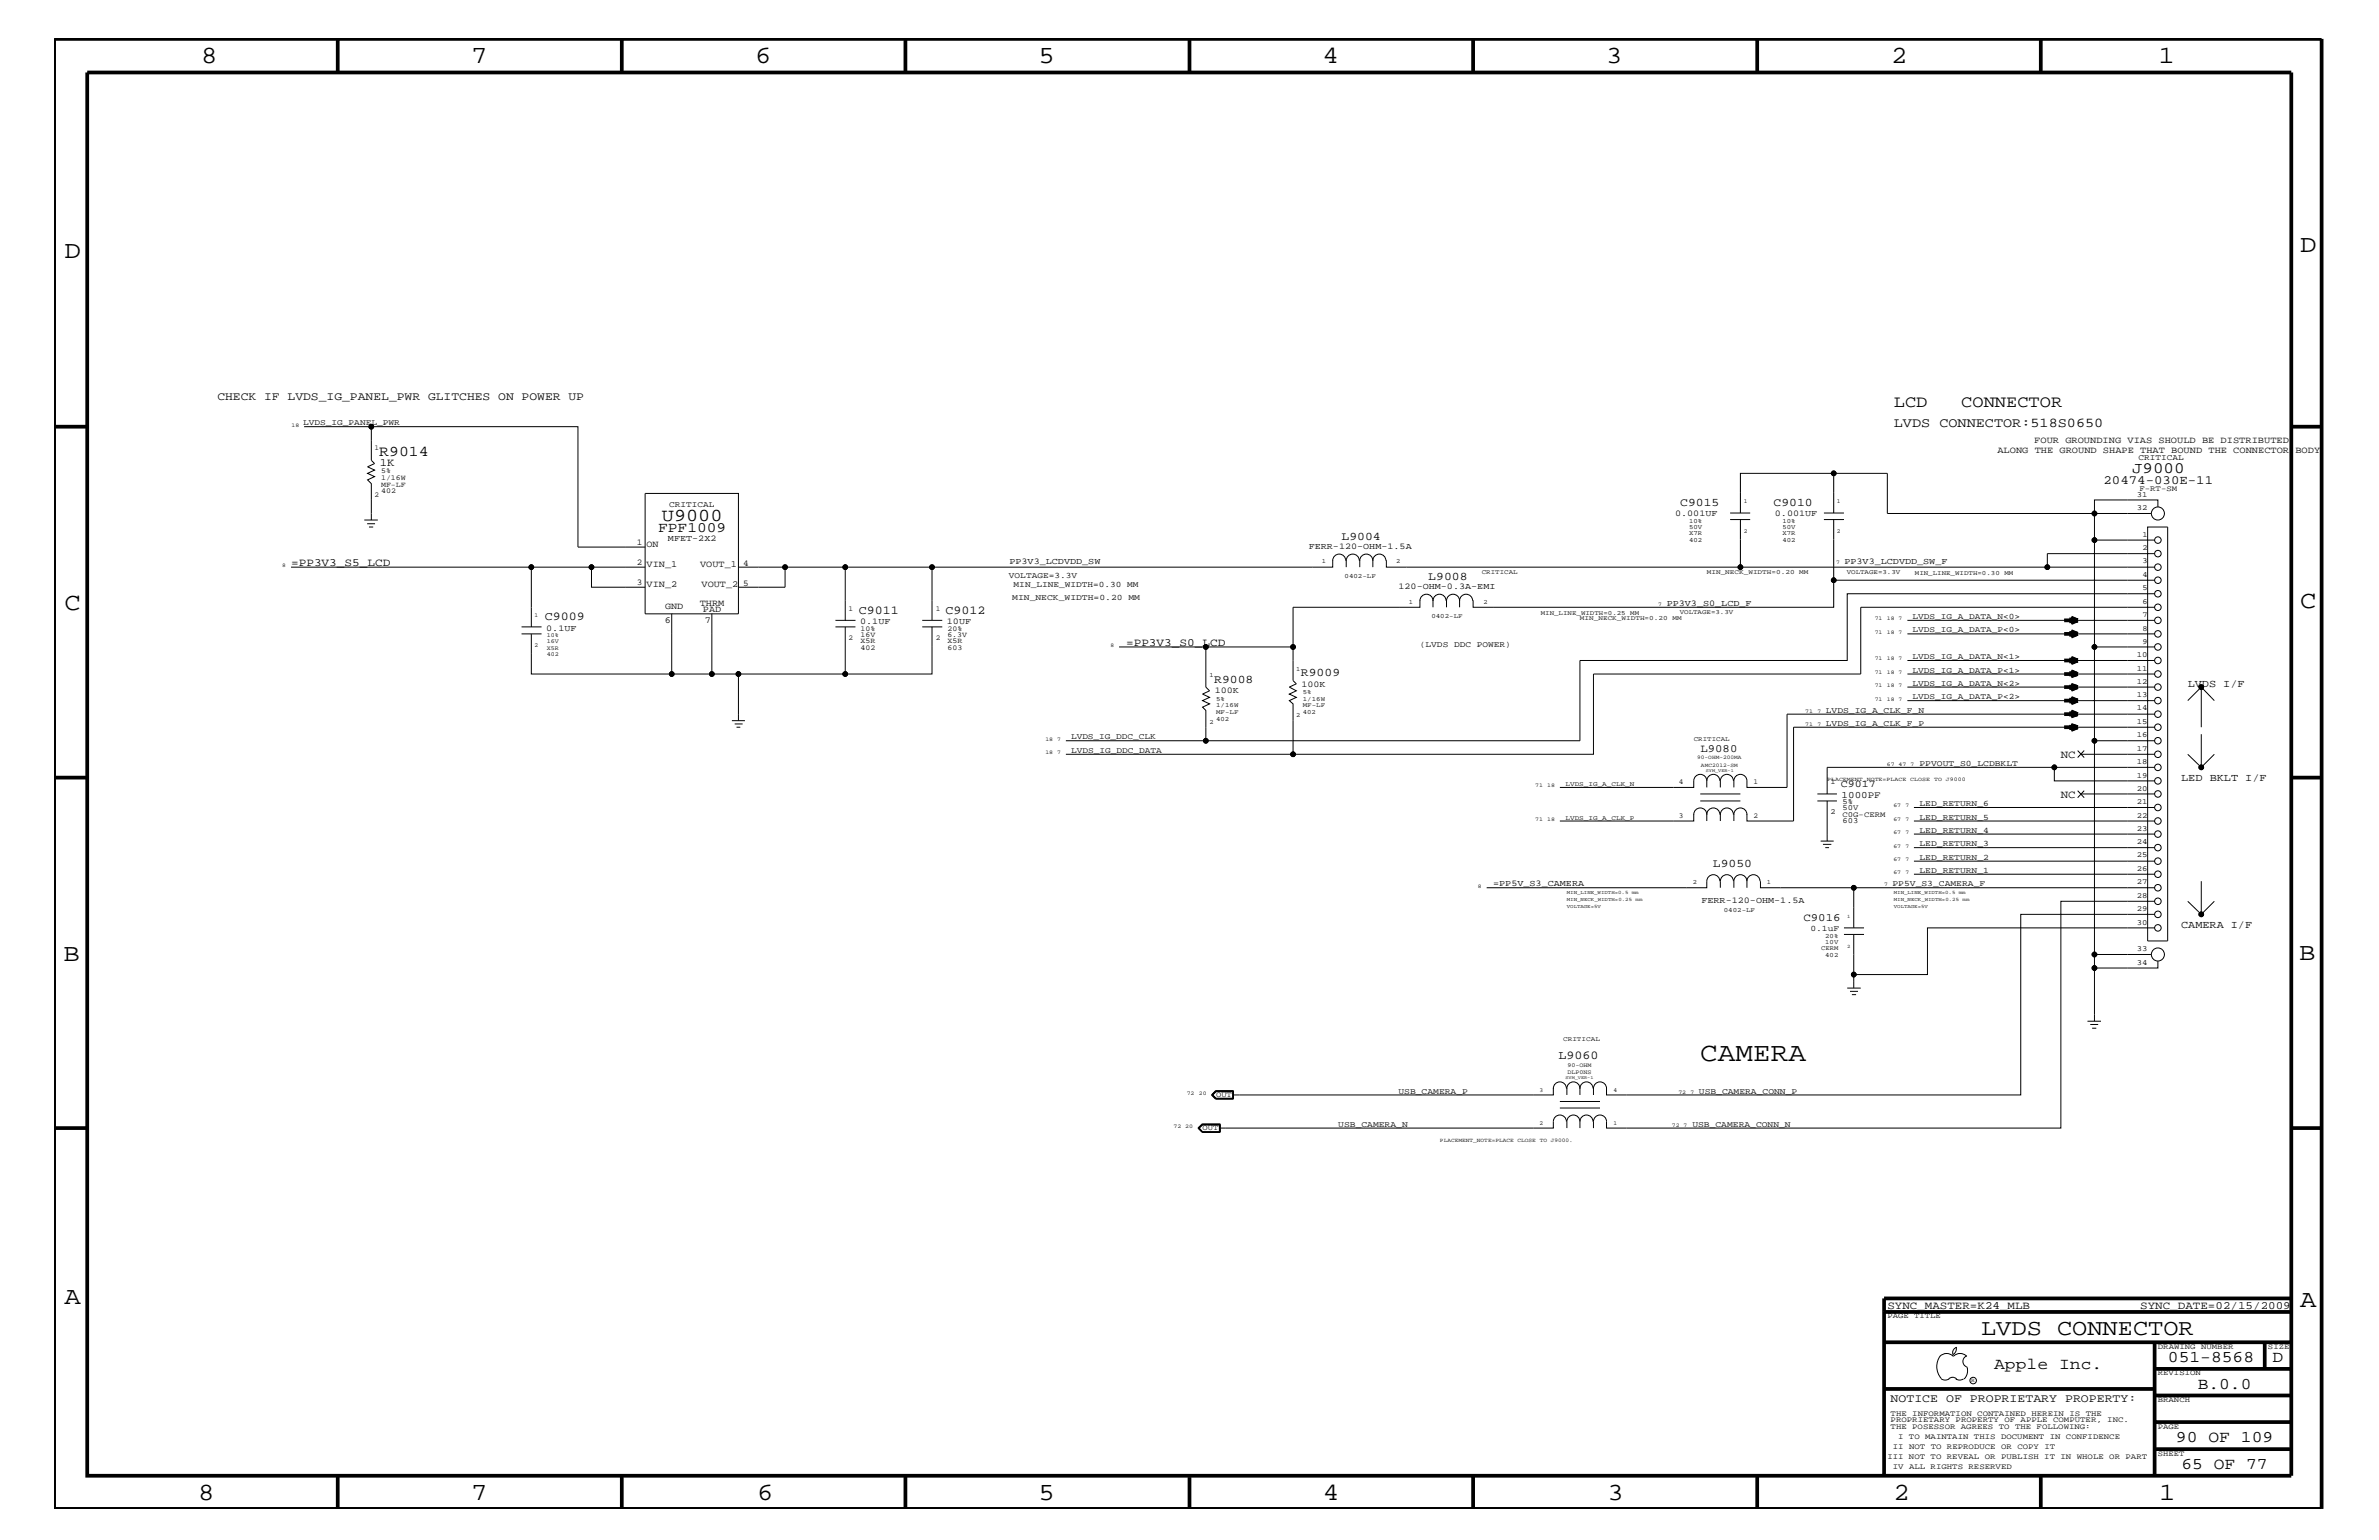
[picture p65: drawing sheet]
<svg xmlns="http://www.w3.org/2000/svg" width="432mm" height="279mm" viewBox="0 0 432 279" stroke-linecap="round" stroke-linejoin="round" font-family="sans-serif">
<defs><g id="words">
<text font-size="4.8" x="308.6" y="192.6">CAMERA</text>
<g font-size="4.5">
<text x="36.5" y="11.5">8</text>
<text x="85.5" y="11.5">7</text>
<text x="137.1" y="11.5">6</text>
<text x="188.5" y="11.5">5</text>
<text x="240" y="11.5">4</text>
<text x="291.5" y="11.5">3</text>
<text x="343.2" y="11.5">2</text>
<text x="391.8" y="11.5">1</text>
<text x="11.7" y="46.8">D</text>
<text x="417.5" y="45.7">D</text>
<text x="11.7" y="110.6">C</text>
<text x="417.5" y="110.3">C</text>
<text x="11.5" y="174.3">B</text>
<text x="417.3" y="174.2">B</text>
<text x="11.7" y="236.7">A</text>
<text x="417.5" y="237.1">A</text>
<text x="36" y="272.1">8</text>
<text x="85.5" y="272.1">7</text>
<text x="137.4" y="272.1">6</text>
<text x="188.5" y="272.1">5</text>
<text x="240.1" y="272.1">4</text>
<text x="291.8" y="272.1">3</text>
<text x="343.7" y="272.1">2</text>
<text x="391.9" y="272.1">1</text>
</g>
<text font-size="4.1" x="359.6" y="242.3">LVDS CONNECTOR</text>
<text font-size="3.3" x="120.1" y="94.5">U9000</text>
<g font-size="3">
<text x="343.7" y="73.8">LCD</text>
<text x="356" y="73.8">CONNECTOR</text>
<text x="361.9" y="248.4">Apple Inc.</text>
<text x="393.5" y="247.1">051-8568</text>
<text x="398.9" y="252">B.0.0</text>
<text x="412.5" y="247.1">D</text>
<text x="394.9" y="261.6">90 OF 109</text>
<text x="395.9" y="266.6">65 OF 77</text>
</g>
<text font-size="2.9" x="387" y="85.8">J9000</text>
<text font-size="2.7" x="68.8" y="82.7">R9014</text>
<text font-size="2.6" x="119.5" y="96.5">FPF1009</text>
<text font-size="2.5" x="343.7" y="77.4">LVDS CONNECTOR:518S0650</text>
<text font-size="2.3" x="381.8" y="87.7">20474-030E-11</text>
<g font-size="2.2">
<text x="98.9" y="112.6">C9009</text>
<text x="155.9" y="111.4">C9011</text>
<text x="171.6" y="111.4">C9012</text>
<text x="282.9" y="192.2">L9060</text>
</g>
<g font-size="2.1">
<text x="39.5" y="72.6">CHECK IF LVDS_IG_PANEL_PWR GLITCHES ON POWER UP</text>
<text x="305" y="91.8">C9015</text>
<text x="321.9" y="91.8">C9010</text>
<text x="243.5" y="97.9">L9004</text>
<text x="259.2" y="105.2">L9008</text>
<text x="220.4" y="124">R9008</text>
<text x="236.1" y="122.7">R9009</text>
<text x="310.9" y="157.3">L9050</text>
<text x="343.2" y="254.4">NOTICE OF PROPRIETARY PROPERTY:</text>
</g>
<g font-size="2">
<text x="68.9" y="84.5">1K</text>
<text x="52.8" y="102.6">=PP3V3_S5_LCD</text>
<text x="204.4" y="117.2">=PP3V3_S0_LCD</text>
<text x="308.7" y="136.4">L9080</text>
<text x="374.1" y="137.4">NC</text>
<text x="374.1" y="144.7">NC</text>
<text x="327.3" y="167.1">C9016</text>
<text x="342.6" y="237.4">SYNC_MASTER=K24_MLB</text>
<text x="388.5" y="237.4">SYNC_DATE=02/15/2009</text>
</g>
<g font-size="1.9">
<text x="397.1" y="124.7">LVDS I/F</text>
<text x="334.1" y="142.9">C9017</text>
<text x="395.9" y="141.7">LED BKLT I/F</text>
<text x="395.9" y="168.3">CAMERA I/F</text>
</g>
<text font-size="1.8" x="334.3" y="144.7">1000PF</text>
<g font-size="1.7">
<text x="362.5" y="82.2">ALONG THE GROUND SHAPE THAT BOUND THE CONNECTOR BODY</text>
<text x="369.2" y="80.5">FOUR GROUNDING VIAS SHOULD BE DISTRIBUTED</text>
<text x="117.3" y="99.3">ON</text>
<text x="117.3" y="102.9">VIN_1</text>
<text x="117.3" y="106.5">VIN_2</text>
<text x="127.1" y="102.9">VOUT_1</text>
<text x="127.3" y="106.5">VOUT_2</text>
<text x="120.6" y="113.1">6</text>
<text x="120.7" y="110.5">GND</text>
<text x="127" y="109.9">THRM</text>
<text x="127.6" y="111.1">PAD</text>
<text x="127.9" y="113.1">7</text>
</g>
<g font-size="1.6">
<text x="304" y="93.7">0.001UF</text>
<text x="322.2" y="93.7">0.001UF</text>
<text x="115.6" y="98.8">1</text>
<text x="121.2" y="98.2">MFET-2X2</text>
<text x="237.5" y="99.6">FERR-120-OHM-1.5A</text>
<text x="115.6" y="102.5">2</text>
<text x="115.6" y="106.1">3</text>
<text x="134.9" y="102.6">4</text>
<text x="134.9" y="106.3">5</text>
<text x="183.2" y="102.4">PP3V3_LCDVDD_SW</text>
<text x="253.8" y="106.9">120-OHM-0.3A-EMI</text>
<text x="334.8" y="102.4">PP3V3_LCDVDD_SW_F</text>
<text x="156.1" y="113.1">0.1UF</text>
<text x="171.9" y="113.1">10UF</text>
<text x="302.5" y="109.9">PP3V3_S0_LCD_F</text>
<text x="99.1" y="114.4">0.1UF</text>
<text x="220.5" y="125.8">100K</text>
<text x="236.2" y="124.6">100K</text>
<text x="271" y="160.8">=PP5V_S3_CAMERA</text>
<text x="308.8" y="163.9">FERR-120-OHM-1.5A</text>
</g>
<g font-size="1.5">
<text x="55" y="77.2">LVDS_IG_PANEL_PWR</text>
<text x="388.2" y="83.5">CRITICAL</text>
<text x="121.5" y="92">CRITICAL</text>
<text x="183.1" y="104.9">VOLTAGE=3.3V</text>
<text x="184" y="106.5">MIN_LINE_WIDTH=0.30 MM</text>
<text x="183.7" y="108.9">MIN_NECK_WIDTH=0.20 MM</text>
<text x="347.1" y="112.3">LVDS_IG_A_DATA_N&lt;0&gt;</text>
<text x="257.7" y="117.4">(LVDS DDC POWER)</text>
<text x="347.1" y="114.8">LVDS_IG_A_DATA_P&lt;0&gt;</text>
<text x="347.1" y="119.6">LVDS_IG_A_DATA_N&lt;1&gt;</text>
<text x="347.1" y="124.4">LVDS_IG_A_DATA_N&lt;2&gt;</text>
<text x="347.1" y="122">LVDS_IG_A_DATA_P&lt;1&gt;</text>
<text x="331.4" y="129.3">LVDS_IG_A_CLK_F_N</text>
<text x="331.4" y="131.7">LVDS_IG_A_CLK_F_P</text>
<text x="347.1" y="126.9">LVDS_IG_A_DATA_P&lt;2&gt;</text>
<text x="194.4" y="134.1">LVDS_IG_DDC_CLK</text>
<text x="194.4" y="136.6">LVDS_IG_DDC_DATA</text>
<text x="348.4" y="139">PPVOUT_S0_LCDBKLT</text>
<text x="348.4" y="148.7">LED_RETURN_5</text>
<text x="348.4" y="146.2">LED_RETURN_6</text>
<text x="348.4" y="151.1">LED_RETURN_4</text>
<text x="348.4" y="153.5">LED_RETURN_3</text>
<text x="348.4" y="156">LED_RETURN_2</text>
<text x="343.5" y="160.8">PP5V_S3_CAMERA_F</text>
<text x="348.4" y="158.4">LED_RETURN_1</text>
<text x="328.6" y="168.9">0.1uF</text>
<text x="253.8" y="198.4">USB_CAMERA_P</text>
<text x="308.4" y="198.4">USB_CAMERA_CONN_P</text>
<text x="242.9" y="204.4">USB_CAMERA_N</text>
<text x="307.2" y="204.4">USB_CAMERA_CONN_N</text>
</g>
<g font-size="1.4">
<text x="68" y="81.6">1</text>
<text x="69.2" y="89.5">402</text>
<text x="69.2" y="85.9">5%</text>
<text x="69.2" y="87.1">1/16W</text>
<text x="69.2" y="88.3">MF-LF</text>
<text x="388.3" y="89">F-RT-SM</text>
<text x="68" y="90.1">2</text>
<text x="387.9" y="90.1">31</text>
<text x="387.9" y="92.6">32</text>
<text x="388.9" y="99.9">2</text>
<text x="388.9" y="97.4">1</text>
<text x="388.9" y="107.1">5</text>
<text x="388.9" y="104.7">4</text>
<text x="388.9" y="102.2">3</text>
<text x="154" y="110.8">1</text>
<text x="169.8" y="110.8">1</text>
<text x="388.9" y="109.5">6</text>
<text x="388.9" y="112">7</text>
<text x="154" y="116.2">2</text>
<text x="156.2" y="115.5">16V</text>
<text x="156.2" y="117.9">402</text>
<text x="156.2" y="116.7">X5R</text>
<text x="156.2" y="114.4">10%</text>
<text x="169.8" y="116.2">2</text>
<text x="172" y="116.7">X5R</text>
<text x="172" y="115.5">6.3V</text>
<text x="172" y="114.4">20%</text>
<text x="172" y="117.9">603</text>
<text x="387.9" y="119.2">10</text>
<text x="388.9" y="116.8">9</text>
<text x="388.9" y="114.4">8</text>
<text x="387.9" y="121.7">11</text>
<text x="387.9" y="124.1">12</text>
<text x="387.9" y="126.5">13</text>
<text x="387.9" y="131.3">15</text>
<text x="387.9" y="128.9">14</text>
<text x="387.9" y="133.8">16</text>
<text x="387.9" y="136.2">17</text>
<text x="304.7" y="142.3">4</text>
<text x="318.3" y="142.3">1</text>
<text x="332.2" y="142.3">1</text>
<text x="387.9" y="143.5">20</text>
<text x="387.9" y="141.1">19</text>
<text x="387.9" y="138.6">18</text>
<text x="304.7" y="148.4">3</text>
<text x="318.3" y="148.4">2</text>
<text x="332.2" y="147.7">2</text>
<text x="334.4" y="145.9">5%</text>
<text x="334.4" y="147">50V</text>
<text x="334.4" y="148.2">C0G-CERM</text>
<text x="334.4" y="149.4">603</text>
<text x="387.9" y="145.9">21</text>
<text x="387.9" y="148.4">22</text>
<text x="387.9" y="155.6">25</text>
<text x="387.9" y="153.2">24</text>
<text x="387.9" y="150.7">23</text>
<text x="387.9" y="160.5">27</text>
<text x="387.9" y="158">26</text>
<text x="387.9" y="167.8">30</text>
<text x="387.9" y="165.3">29</text>
<text x="387.9" y="162.8">28</text>
<text x="387.9" y="172.6">33</text>
<text x="387.9" y="175">34</text>
<text x="220.7" y="199">OUT</text>
<text x="218.3" y="205.1">OUT</text>
<text x="342.6" y="239.2">PAGE TITLE</text>
<text x="391.7" y="244.7">DRAWING NUMBER</text>
<text x="411.6" y="244.7">SIZE</text>
<text x="391.7" y="249.5">REVISION</text>
<text x="343.2" y="256.8">THE INFORMATION CONTAINED HEREIN IS THE</text>
<text x="391.7" y="254.4">BRANCH</text>
<text x="343.2" y="259.3">THE POSESSOR AGREES TO THE FOLLOWING:</text>
<text x="343.2" y="258">PROPRIETARY PROPERTY OF APPLE COMPUTER, INC.</text>
<text x="343.5" y="262.9">II NOT TO REPRODUCE OR COPY IT</text>
<text x="344.5" y="261.1">I TO MAINTAIN THIS DOCUMENT IN CONFIDENCE</text>
<text x="391.7" y="259.3">PAGE</text>
<text x="342.6" y="264.7">III NOT TO REVEAL OR PUBLISH IT IN WHOLE OR PART</text>
<text x="343.5" y="266.6">IV ALL RIGHTS RESERVED</text>
<text x="391.7" y="264.1">SHEET</text>
</g>
<g font-size="1.2">
<text x="306.6" y="94.9">10%</text>
<text x="306.6" y="96">50V</text>
<text x="323.5" y="96">50V</text>
<text x="323.5" y="94.9">10%</text>
<text x="306.6" y="98.4">402</text>
<text x="306.6" y="97.1">X7R</text>
<text x="323.5" y="97.1">X7R</text>
<text x="323.5" y="98.4">402</text>
<text x="239.9" y="102.2">1</text>
<text x="244.1" y="104.8">0402-LF</text>
<text x="253.4" y="102.2">2</text>
<text x="268.9" y="104.1">CRITICAL</text>
<text x="309.8" y="104.1">MIN_NECK_WIDTH=0.20</text>
<text x="326.6" y="104.1">MM</text>
<text x="335.2" y="104.2">VOLTAGE=3.3V</text>
<text x="347.6" y="104.3">MIN_LINE_WIDTH=0.30 MM</text>
<text x="255.7" y="109.5">1</text>
<text x="259.8" y="112">0402-LF</text>
<text x="269.2" y="109.5">2</text>
<text x="279.7" y="111.6">MIN_LINE_WIDTH=0.25 MM</text>
<text x="286.8" y="112.6">MIN_NECK_WIDTH=0.20</text>
<text x="303.5" y="112.6">MM</text>
<text x="304.9" y="111.4">VOLTAGE=3.3V</text>
<text x="219.5" y="122.9">1</text>
<text x="235.3" y="121.7">1</text>
<text x="236.5" y="125.9">5%</text>
<text x="219.5" y="131.3">2</text>
<text x="220.7" y="128.3">1/16W</text>
<text x="220.7" y="129.6">MF-LF</text>
<text x="220.7" y="127.1">5%</text>
<text x="220.7" y="130.8">402</text>
<text x="235.3" y="130.2">2</text>
<text x="236.5" y="128.3">MF-LF</text>
<text x="236.5" y="127.1">1/16W</text>
<text x="236.5" y="129.6">402</text>
<text x="307.4" y="134.4">CRITICAL</text>
<text x="284.1" y="142.6">LVDS_IG_A_CLK_N</text>
<text x="284.1" y="148.7">LVDS_IG_A_CLK_P</text>
<text x="307.3" y="160.5">2</text>
<text x="320.7" y="160.5">1</text>
<text x="312.9" y="165.4">0402-LF</text>
<text x="330.5" y="172.4">CERM</text>
<text x="331.3" y="173.7">402</text>
<text x="331.3" y="170.1">20%</text>
<text x="331.3" y="171.2">10V</text>
<text x="283.7" y="188.9">CRITICAL</text>
</g>
<g font-size="1.1">
<text x="316.5" y="91.2">1</text>
<text x="333.4" y="91.2">1</text>
<text x="316.5" y="96.7">2</text>
<text x="333.4" y="96.7">2</text>
<text x="97" y="112">1</text>
<text x="97" y="117.4">2</text>
<text x="99.2" y="115.6">10%</text>
<text x="99.2" y="119.1">402</text>
<text x="99.2" y="116.7">16V</text>
<text x="99.2" y="117.9">X5R</text>
<text x="284.5" y="193.6">90-OHM</text>
<text x="284.5" y="194.8">DLP0NS</text>
<text x="279.4" y="198.1">3</text>
<text x="292.9" y="198.1">4</text>
<text x="279.4" y="204.1">2</text>
<text x="292.9" y="204.1">1</text>
</g>
<g font-size="1">
<text x="52.9" y="77.4">18</text>
<text x="51.2" y="102.9">8</text>
<text x="333.2" y="102.4">7</text>
<text x="301" y="109.9">7</text>
<text x="340.3" y="112.6">71</text>
<text x="342.5" y="112.6">18 7</text>
<text x="201.6" y="117.4">8</text>
<text x="340.3" y="115">71</text>
<text x="340.3" y="119.8">71</text>
<text x="342.5" y="115">18 7</text>
<text x="342.5" y="119.8">18 7</text>
<text x="340.3" y="124.7">71</text>
<text x="340.3" y="122.3">71</text>
<text x="342.5" y="124.7">18 7</text>
<text x="342.5" y="122.3">18 7</text>
<text x="327.7" y="129.3">71</text>
<text x="327.7" y="131.7">71</text>
<text x="329.9" y="131.7">7</text>
<text x="329.9" y="129.3">7</text>
<text x="340.3" y="127.1">71</text>
<text x="342.5" y="127.1">18 7</text>
<text x="189.7" y="134.4">18 7</text>
<text x="189.7" y="136.8">18 7</text>
<text x="308.1" y="137.8">90-OHM-200MA</text>
<text x="278.6" y="142.9">71</text>
<text x="280.8" y="142.9">18</text>
<text x="308.7" y="139.1">AMC2012-SM</text>
<text x="331.6" y="141.7">PLACEMENT_NOTE=PLACE</text>
<text x="342.5" y="139">67 47</text>
<text x="346.7" y="141.7">CLOSE</text>
<text x="346.8" y="139">7</text>
<text x="351" y="141.7">TO</text>
<text x="353.2" y="141.7">J9000</text>
<text x="278.6" y="149">71</text>
<text x="280.8" y="149">18</text>
<text x="343.7" y="149">67</text>
<text x="343.7" y="146.5">67</text>
<text x="345.9" y="149">7</text>
<text x="345.9" y="146.5">7</text>
<text x="343.7" y="151.3">67</text>
<text x="343.7" y="153.8">67</text>
<text x="345.9" y="151.3">7</text>
<text x="345.9" y="153.8">7</text>
<text x="268.2" y="161.1">8</text>
<text x="342" y="160.8">7</text>
<text x="343.7" y="156.2">67</text>
<text x="343.7" y="158.6">67</text>
<text x="345.9" y="156.2">7</text>
<text x="345.9" y="158.6">7</text>
<text x="215.4" y="198.7">72</text>
<text x="217.6" y="198.7">20</text>
<text x="304.6" y="198.4">72</text>
<text x="306.8" y="198.4">7</text>
<text x="213" y="204.7">72 20</text>
<text x="261.4" y="207.1">PLACEMENT_NOTE=PLACE CLOSE TO J9000.</text>
<text x="303.4" y="204.4">72 7</text>
<text x="357.8" y="250.7">R</text>
</g>
<g font-size=".9">
<text x="284.4" y="162.2">MIN_LINE_WIDTH=0.5 mm</text>
<text x="284.4" y="164.7">VOLTAGE=5V</text>
<text x="284.4" y="163.5">MIN_NECK_WIDTH=0.25 mm</text>
<text x="335.3" y="166.5">1</text>
<text x="343.7" y="162.2">MIN_LINE_WIDTH=0.5 mm</text>
<text x="343.7" y="163.5">MIN_NECK_WIDTH=0.25 mm</text>
<text x="343.7" y="164.7">VOLTAGE=5V</text>
<text x="335.3" y="172">2</text>
</g>
<g font-size=".8">
<text x="309.6" y="140">SYM_VER-1</text>
<text x="284.1" y="195.7">SYM_VER-1</text>
</g>
</g></defs>
<g fill="none" stroke="#000" stroke-width=".18">
<path d="M55.2 77.4h12.2v6.1l.6 .6-1.3 .6 1.3 .6-1.3 .6 1.3 .6-1.3 .6 .7 .6v6.6M67.4 77.4h37.5v21.9h12.2M66.1 94.3h2.5M66.6 95h1.5M67 95.6h.7M117.1 89.5h16.9v21.9h-16.9zM314 94.3h3.7M314 93.1h3.7M315.9 93.1v-7.2h16.9v7.2M315.9 94.3v8.6h55.7M331 94.3h3.7M331 93.1h3.7"/>
<path d="M332.8 94.3v15.9h-65.4v-1.3M332.8 85.9h9.8v7.3h37.6v-2.5h11.5v1.3M389.8 95.6h3.6v75.1h-3.6zM390.4 93.2h-10.2v4.8M391.1 98h-10.9v19.4M52.8 102.9h43.6v10.8M94.7 113.7h3.6M94.7 115h3.6M96.4 115v7.3h25.5M96.4 102.9h11M117.1 102.9h-9.7v3.6h9.7M121.9 111.4v10.9h7.3"/>
<path d="M129.2 111.4v10.9h4.8M134 102.9h8.5v3.6h-8.5M142.5 102.9h26.7M151.6 113.7h3.7M151.6 112.6h3.7M153.4 113.7v8.6h15.8v-8.6M153.4 102.9v9.7M167.4 113.7h3.6M167.4 112.6h3.6M203.1 117.4h15.8v7.3l.6 .6-1.2 .6 1.2 .6-1.2 .6 1.2 .6-1.2 .6 .6 .6v5.5h-25.4M218.9 117.4h15.8M241.9 101.6v1.3h-72.7v9.7"/>
<path d="M241.9 101.7a1.19 1.19 0 0 1 1.2-1.2 1.19 1.19 0 0 1 1.2 1.2M244.3 101.7a1.19 1.19 0 0 1 1.2-1.2 1.19 1.19 0 0 1 1.2 1.2M244.3 101.6v1.3M246.8 101.7a1.19 1.19 0 0 1 1.2-1.2 1.19 1.19 0 0 1 1.2 1.2 1.19 1.19 0 0 1 1.2-1.2 1.19 1.19 0 0 1 1.1 1.2M246.8 101.6v1.3M249.2 101.6v1.3M251.6 101.6v1.3h64.3M257.7 108.9v1.3h-23v13.3l.6 .6-1.3 .6 1.3 .6-1.3 .6 1.3 .6-1.3 .6 .7 .6v9.1h54.5v-14.5h48.5v-12.1h53.4M257.7 109a1.19 1.19 0 0 1 1.2-1.2 1.19 1.19 0 0 1 1.2 1.2 1.19 1.19 0 0 1 1.2-1.2 1.19 1.19 0 0 1 1.2 1.2M260.1 108.9v1.3M262.6 109a1.19 1.19 0 0 1 1.1-1.2 1.19 1.19 0 0 1 1.2 1.2 1.19 1.19 0 0 1 1.2-1.2 1.19 1.19 0 0 1 1.2 1.2M262.6 108.9v1.3"/>
<path d="M264.9 108.9v1.3M332.8 105.3h58.3M346.2 112.6h44.9M346.2 115h44.9M346.2 119.8h44.9M371.6 102.9h19.5M391.1 117.4h-10.9v17M391.1 107.7h-55.8v12.1h-48.5v14.6h-67.9M391.1 100.4h-19.5v2.5M132.8 130.8h2.4M133.4 131.3h1.4M133.7 131.9h.7"/>
<path d="M134 122.3v8.5M134 122.3h19.4M193.5 136.8h41.2M346.2 122.3h44.9M346.2 127.1h44.9M346.2 124.7h44.9M372.9 139.2v2.5h18.2M377.1 136.2l1.2 1.2M377.7 136.8h13.4M378.3 136.2l-1.2 1.2M391.1 129.6h-66.7v13.3h-7.3v-1.2a1.19 1.19 0 0 0-1.2-1.2 1.19 1.19 0 0 0-1.2 1.2v1.2M391.1 131.9h-65.6v17.1h-8.4v-1.3"/>
<path d="M391.1 134.4h-10.9v38.8M391.1 139.2h-59.5v4.8M399.5 133.2v6l-2.4-2.4M399.5 124.7v7.2M399.5 124.7l-2.4 2.4M399.5 124.7l2.4 2.4M401.9 136.8l-2.4 2.4M307.4 147.7v1.3h-24.3M307.4 147.8a1.19 1.19 0 0 1 1.2-1.2 1.19 1.19 0 0 1 1.2 1.2 1.19 1.19 0 0 1 1.2-1.2 1.19 1.19 0 0 1 1.2 1.2M308.6 144h7.3M308.6 145.3h7.3M309.8 141.7a1.19 1.19 0 0 0-1.2-1.2 1.19 1.19 0 0 0-1.2 1.2v1.2h-24.3"/>
<path d="M309.8 141.7a1.19 1.19 0 0 1 1.2-1.2 1.19 1.19 0 0 1 1.2 1.2M309.8 141.7v1.2M309.8 147.7v1.3M312.2 159.9a1.19 1.19 0 0 0-1.2-1.2 1.19 1.19 0 0 0-1.2 1.2v1.2h-40M312.3 147.8a1.19 1.19 0 0 1 1.1-1.2 1.19 1.19 0 0 1 1.2 1.2M312.3 147.7v1.3M314.6 141.7a1.19 1.19 0 0 0-1.2-1.2 1.19 1.19 0 0 0-1.1 1.2v1.2M314.6 159.9a1.19 1.19 0 0 0-1.2-1.2 1.19 1.19 0 0 0-1.1 1.2v1.2M314.7 147.8a1.19 1.19 0 0 1 1.2-1.2 1.19 1.19 0 0 1 1.2 1.2M314.7 147.7v1.3M317.1 159.9a1.19 1.19 0 0 1 1.2-1.2 1.19 1.19 0 0 1 1.1 1.2M317.1 159.9a1.19 1.19 0 0 0-1.2-1.2 1.19 1.19 0 0 0-1.2 1.2v1.2"/>
<path d="M317.1 159.9v1.2M319.5 159.9v1.2h17v7.2M329.9 144h3.5M329.9 145.3h3.5M330.5 152.6h2.3M330.9 153.2h1.5M331.3 153.8h.7M331.6 145.3v7.3M347.4 146.5h43.7M347.4 149h43.7M347.4 153.8h43.7M347.4 151.3h43.7"/>
<path d="M347.4 158.6h43.7M347.4 156.2h43.7M377.1 143.5l1.2 1.2M377.7 144h13.4M378.3 143.5l-1.2 1.2M399.5 159.9v6l-2.4-2.4M334.7 168.3h3.6M334.7 169.5h3.6M335.3 179.3h2.4M335.8 179.9h1.4M336.5 161.1h54.6M336.5 176.8v2.5"/>
<path d="M380.2 175.6v9.7M390.4 173.2h-10.2v2.4M391.1 165.9h-24.3v32.8h-75.2v-1.3M391.1 163.5h-17v41.2h-82.5v-1.2a1.19 1.19 0 0 0-1.2-1.2 1.19 1.19 0 0 0-1.2 1.2v1.2M391.1 168.3h-41.3v8.5h-13.3v-7.3M391.7 174.4v1.2h-11.5M401.9 163.5l-2.4 2.4M219.9 198.7l.7-.8h3.3v1.5h-3.3zM220.6 197.9l-.6 .8 .6 .6h3.3M220.7 199.3l-.7-.6 .7-.7h3.1v1.3M223.8 198.1h-3.1l-.6 .6 .6 .5h3.1M281.9 197.4v1.3h-58.1"/>
<path d="M281.9 197.5a1.19 1.19 0 0 1 1.2-1.2 1.19 1.19 0 0 1 1.2 1.2M283.1 199.8h7.3M284.4 197.5a1.19 1.19 0 0 1 1.2-1.2 1.19 1.19 0 0 1 1.2 1.2 1.19 1.19 0 0 1 1.2-1.2 1.19 1.19 0 0 1 1.1 1.2M284.4 197.4v1.3M286.8 197.4v1.3M289.2 197.5a1.19 1.19 0 0 1 1.2-1.2 1.19 1.19 0 0 1 1.2 1.2M289.2 197.4v1.3M336.1 180.5h.8M378.9 185.3h2.4M379.4 185.9h1.4M379.7 186.5h.8M218.2 203.9h3.3v1.5h-3.3l-.8-.7z"/>
<path d="M218.3 204.1l-.6 .6 .6 .6M218.3 205.4l-.8-.7 .8-.7h3.1v1.4M218.3 204.1l-.7 .6 .7 .6M218.3 205.3h3.1M218.3 204.1h3.1M221.3 204.1v1.2M283.1 201h7.3M284.3 203.5a1.19 1.19 0 0 0-1.2-1.2 1.19 1.19 0 0 0-1.2 1.2v1.2h-60.6M286.8 203.5a1.19 1.19 0 0 0-1.2-1.2 1.19 1.19 0 0 0-1.2 1.2v1.2M286.8 203.5a1.19 1.19 0 0 1 1.2-1.2 1.19 1.19 0 0 1 1.1 1.2M286.8 203.5v1.2M352.1 246.1a1.69 1.69 0 0 1 2.4 0"/>
<path d="M352.1 246a3.3 3.3 0 0 0 .3 4.1M352.3 250.2l.8 .2 .7-.2M353.7 250.2l.7-.3 .7 .3M354.6 246.1a1.69 1.69 0 0 1 2.4 0M355 250.2l.7 .2 .7-.2M355 244.4l.1 .3a1.18 1.18 0 0 1-.6 1.1M355.1 244.4a.99 .99 0 0 0-.6 1.4M357 246a1.03 1.03 0 0 0-.7 1 1.03 1.03 0 0 0 .7 1l.1 .7a2.11 2.11 0 0 1-.6 1.5"/>
<circle cx="67.4" cy="77.4" r=".42"/>
<circle cx="332.8" cy="85.9" r=".42"/>
<circle cx="380.2" cy="93.2" r=".42"/>
<circle cx="380.2" cy="98" r=".42"/>
<circle cx="391.7" cy="93.2" r="1.19"/>
<circle cx="391.7" cy="98" r=".59"/>
<circle cx="96.4" cy="102.9" r=".42"/>
<circle cx="107.4" cy="102.9" r=".42"/>
<circle cx="142.5" cy="102.9" r=".42"/>
<circle cx="153.4" cy="102.9" r=".42"/>
<circle cx="169.2" cy="102.9" r=".42"/>
<circle cx="218.9" cy="117.4" r=".42"/>
<circle cx="234.7" cy="117.4" r=".42"/>
<circle cx="315.9" cy="102.9" r=".42"/>
<circle cx="332.8" cy="105.3" r=".42"/>
<circle cx="371.6" cy="102.9" r=".42"/>
<circle cx="380.2" cy="117.4" r=".42"/>
<circle cx="391.7" cy="100.4" r=".59"/>
<circle cx="391.7" cy="107.7" r=".59"/>
<circle cx="391.7" cy="117.4" r=".59"/>
<circle cx="391.7" cy="110.2" r=".59"/>
<circle cx="391.7" cy="112.6" r=".59"/>
<circle cx="391.7" cy="102.9" r=".59"/>
<circle cx="391.7" cy="119.8" r=".59"/>
<circle cx="391.7" cy="105.3" r=".59"/>
<circle cx="391.7" cy="115" r=".59"/>
<circle cx="121.9" cy="122.3" r=".42"/>
<circle cx="129.2" cy="122.3" r=".42"/>
<circle cx="134" cy="122.3" r=".42"/>
<circle cx="153.4" cy="122.3" r=".42"/>
<circle cx="218.9" cy="134.4" r=".42"/>
<circle cx="234.7" cy="136.8" r=".42"/>
<circle cx="372.9" cy="139.2" r=".42"/>
<circle cx="380.2" cy="134.4" r=".42"/>
<circle cx="391.7" cy="127.1" r=".59"/>
<circle cx="391.7" cy="124.7" r=".59"/>
<circle cx="391.7" cy="134.4" r=".59"/>
<circle cx="391.7" cy="136.8" r=".59"/>
<circle cx="391.7" cy="122.3" r=".59"/>
<circle cx="391.7" cy="129.6" r=".59"/>
<circle cx="391.7" cy="139.2" r=".59"/>
<circle cx="391.7" cy="131.9" r=".59"/>
<circle cx="399.5" cy="139.2" r=".42"/>
<circle cx="399.5" cy="124.7" r=".42"/>
<circle cx="391.7" cy="153.8" r=".59"/>
<circle cx="391.7" cy="141.7" r=".59"/>
<circle cx="391.7" cy="146.5" r=".59"/>
<circle cx="391.7" cy="158.6" r=".59"/>
<circle cx="391.7" cy="156.2" r=".59"/>
<circle cx="391.7" cy="144" r=".59"/>
<circle cx="391.7" cy="151.3" r=".59"/>
<circle cx="391.7" cy="149" r=".59"/>
<circle cx="336.5" cy="161.1" r=".42"/>
<circle cx="336.5" cy="176.8" r=".42"/>
<circle cx="380.2" cy="175.6" r=".42"/>
<circle cx="380.2" cy="173.2" r=".42"/>
<circle cx="391.7" cy="173.2" r="1.19"/>
<circle cx="391.7" cy="168.3" r=".59"/>
<circle cx="391.7" cy="163.5" r=".59"/>
<circle cx="391.7" cy="161.1" r=".59"/>
<circle cx="391.7" cy="165.9" r=".59"/>
<circle cx="399.5" cy="165.9" r=".42"/>
<circle cx="358.1" cy="250.5" r=".59"/>
</g>
<g fill="none" stroke="#000" stroke-width=".68" stroke-linecap="butt">
<path d="M9.8 7.1h411.6v266.7h-411.6zM15.8 13.2h400.1v254.5h-400.1zM61.3 7.1v6.1M112.9 7.1v6.1M164.3 7.1v6.1M215.9 7.1v6.1M267.4 7.1v6.1M318.9 7.1v6.1M370.4 7.1v6.1M9.8 77.4h6M415.9 77.4h5.5M374.7 115h2.4"/>
<path d="M374.7 112.6h2.4M374.7 119.8h2.4M375.9 112l1.2 .6-1.2 .5zM375.9 114.5l1.2 .5-1.2 .5zM375.9 119.3l1.2 .5-1.2 .5zM375.9 114.7l1.2 .3M375.9 114.8l1.2 .2M375.9 112.2l1.2 .4M375.9 112.5l1.2 .1M375.9 112.3l1.2 .3M375.9 119.5l1.2 .3M375.9 119.7l1.2 .1"/>
<path d="M375.9 119.6l1.2 .2M377.1 115l-1.2 .1M377.1 115l-1.2 .3M377.1 112.6l-1.2 .1M377.1 112.6l-1.2 .3M377.1 112.6l-1.2 .2M377.1 119.8l-1.2 .2M377.1 119.8l-1.2 .4M377.1 119.8l-1.2 .3M374.7 131.9h2.4M374.7 129.6h2.4M374.7 127.1h2.4"/>
<path d="M374.7 124.7h2.4M374.7 122.3h2.4M375.9 121.8l1.2 .5-1.2 .4zM375.9 124.2l1.2 .5-1.2 .5zM375.9 126.6l1.2 .5-1.2 .5zM375.9 129.1l1.2 .5-1.2 .4zM375.9 131.5l1.2 .4-1.2 .5zM375.9 131.6l1.2 .3M375.9 131.9h1.2M375.9 131.7l1.2 .2M375.9 129.1l1.2 .5M375.9 129.4l1.2 .2"/>
<path d="M375.9 129.3l1.2 .3M375.9 126.8l1.2 .3M375.9 127l1.2 .1M375.9 126.9l1.2 .2M375.9 124.3l1.2 .4M375.9 124.6l1.2 .1M375.9 124.4l1.2 .3M375.9 121.9l1.2 .4M375.9 122.1l1.2 .2M375.9 122l1.2 .3M377.1 131.9l-1.2 .2M377.1 131.9l-1.2 .5"/>
<path d="M377.1 131.9l-1.2 .3M377.1 129.6l-1.2 .1M377.1 129.6l-1.2 .3M377.1 127.1l-1.2 .1M377.1 127.1l-1.2 .4M377.1 127.1l-1.2 .3M377.1 124.7l-1.2 .1M377.1 124.7l-1.2 .4M377.1 124.7l-1.2 .2M377.1 122.3l-1.2 .1M377.1 122.3l-1.2 .3M377.1 122.3l-1.2 .2"/>
<path d="M9.8 141.1h6M415.9 141.1h5.5M9.8 204.7h6M415.9 204.7h5.5M342 238h73.9M415.9 235.6h-73.9v32.1M342 243.5h73.9M342 252h49.1M391.1 243.5v24.2M391.1 258h24.8M391.1 253.2h24.8M391.1 248.4h24.8"/>
<path d="M411.1 243.5v4.9M61.3 267.7v6.1M112.9 267.7v6.1M164.3 267.7v6.1M215.9 268v5.8M267.4 267.7v6.1M318.9 267.7v6.1M370.4 267.7v6.1M391.1 262.9h24.8"/>
</g>
<g fill="#000">
<circle cx="67.4" cy="77.4" r=".42"/>
<circle cx="332.8" cy="85.9" r=".42"/>
<circle cx="380.2" cy="93.2" r=".42"/>
<circle cx="380.2" cy="98" r=".42"/>
<circle cx="96.4" cy="102.9" r=".42"/>
<circle cx="107.4" cy="102.9" r=".42"/>
<circle cx="142.5" cy="102.9" r=".42"/>
<circle cx="153.4" cy="102.9" r=".42"/>
<circle cx="169.2" cy="102.9" r=".42"/>
<circle cx="218.9" cy="117.4" r=".42"/>
<circle cx="234.7" cy="117.4" r=".42"/>
<circle cx="315.9" cy="102.9" r=".42"/>
<circle cx="332.8" cy="105.3" r=".42"/>
<circle cx="371.6" cy="102.9" r=".42"/>
<circle cx="380.2" cy="117.4" r=".42"/>
<circle cx="121.9" cy="122.3" r=".42"/>
<circle cx="129.2" cy="122.3" r=".42"/>
<circle cx="134" cy="122.3" r=".42"/>
<circle cx="153.4" cy="122.3" r=".42"/>
<circle cx="218.9" cy="134.4" r=".42"/>
<circle cx="234.7" cy="136.8" r=".42"/>
<circle cx="372.9" cy="139.2" r=".42"/>
<circle cx="380.2" cy="134.4" r=".42"/>
<circle cx="399.5" cy="139.2" r=".42"/>
<circle cx="399.5" cy="124.7" r=".42"/>
<circle cx="336.5" cy="161.1" r=".42"/>
<circle cx="336.5" cy="176.8" r=".42"/>
<circle cx="380.2" cy="175.6" r=".42"/>
<circle cx="380.2" cy="173.2" r=".42"/>
<circle cx="399.5" cy="165.9" r=".42"/>
</g>
<use href="#words"/>
</svg>
